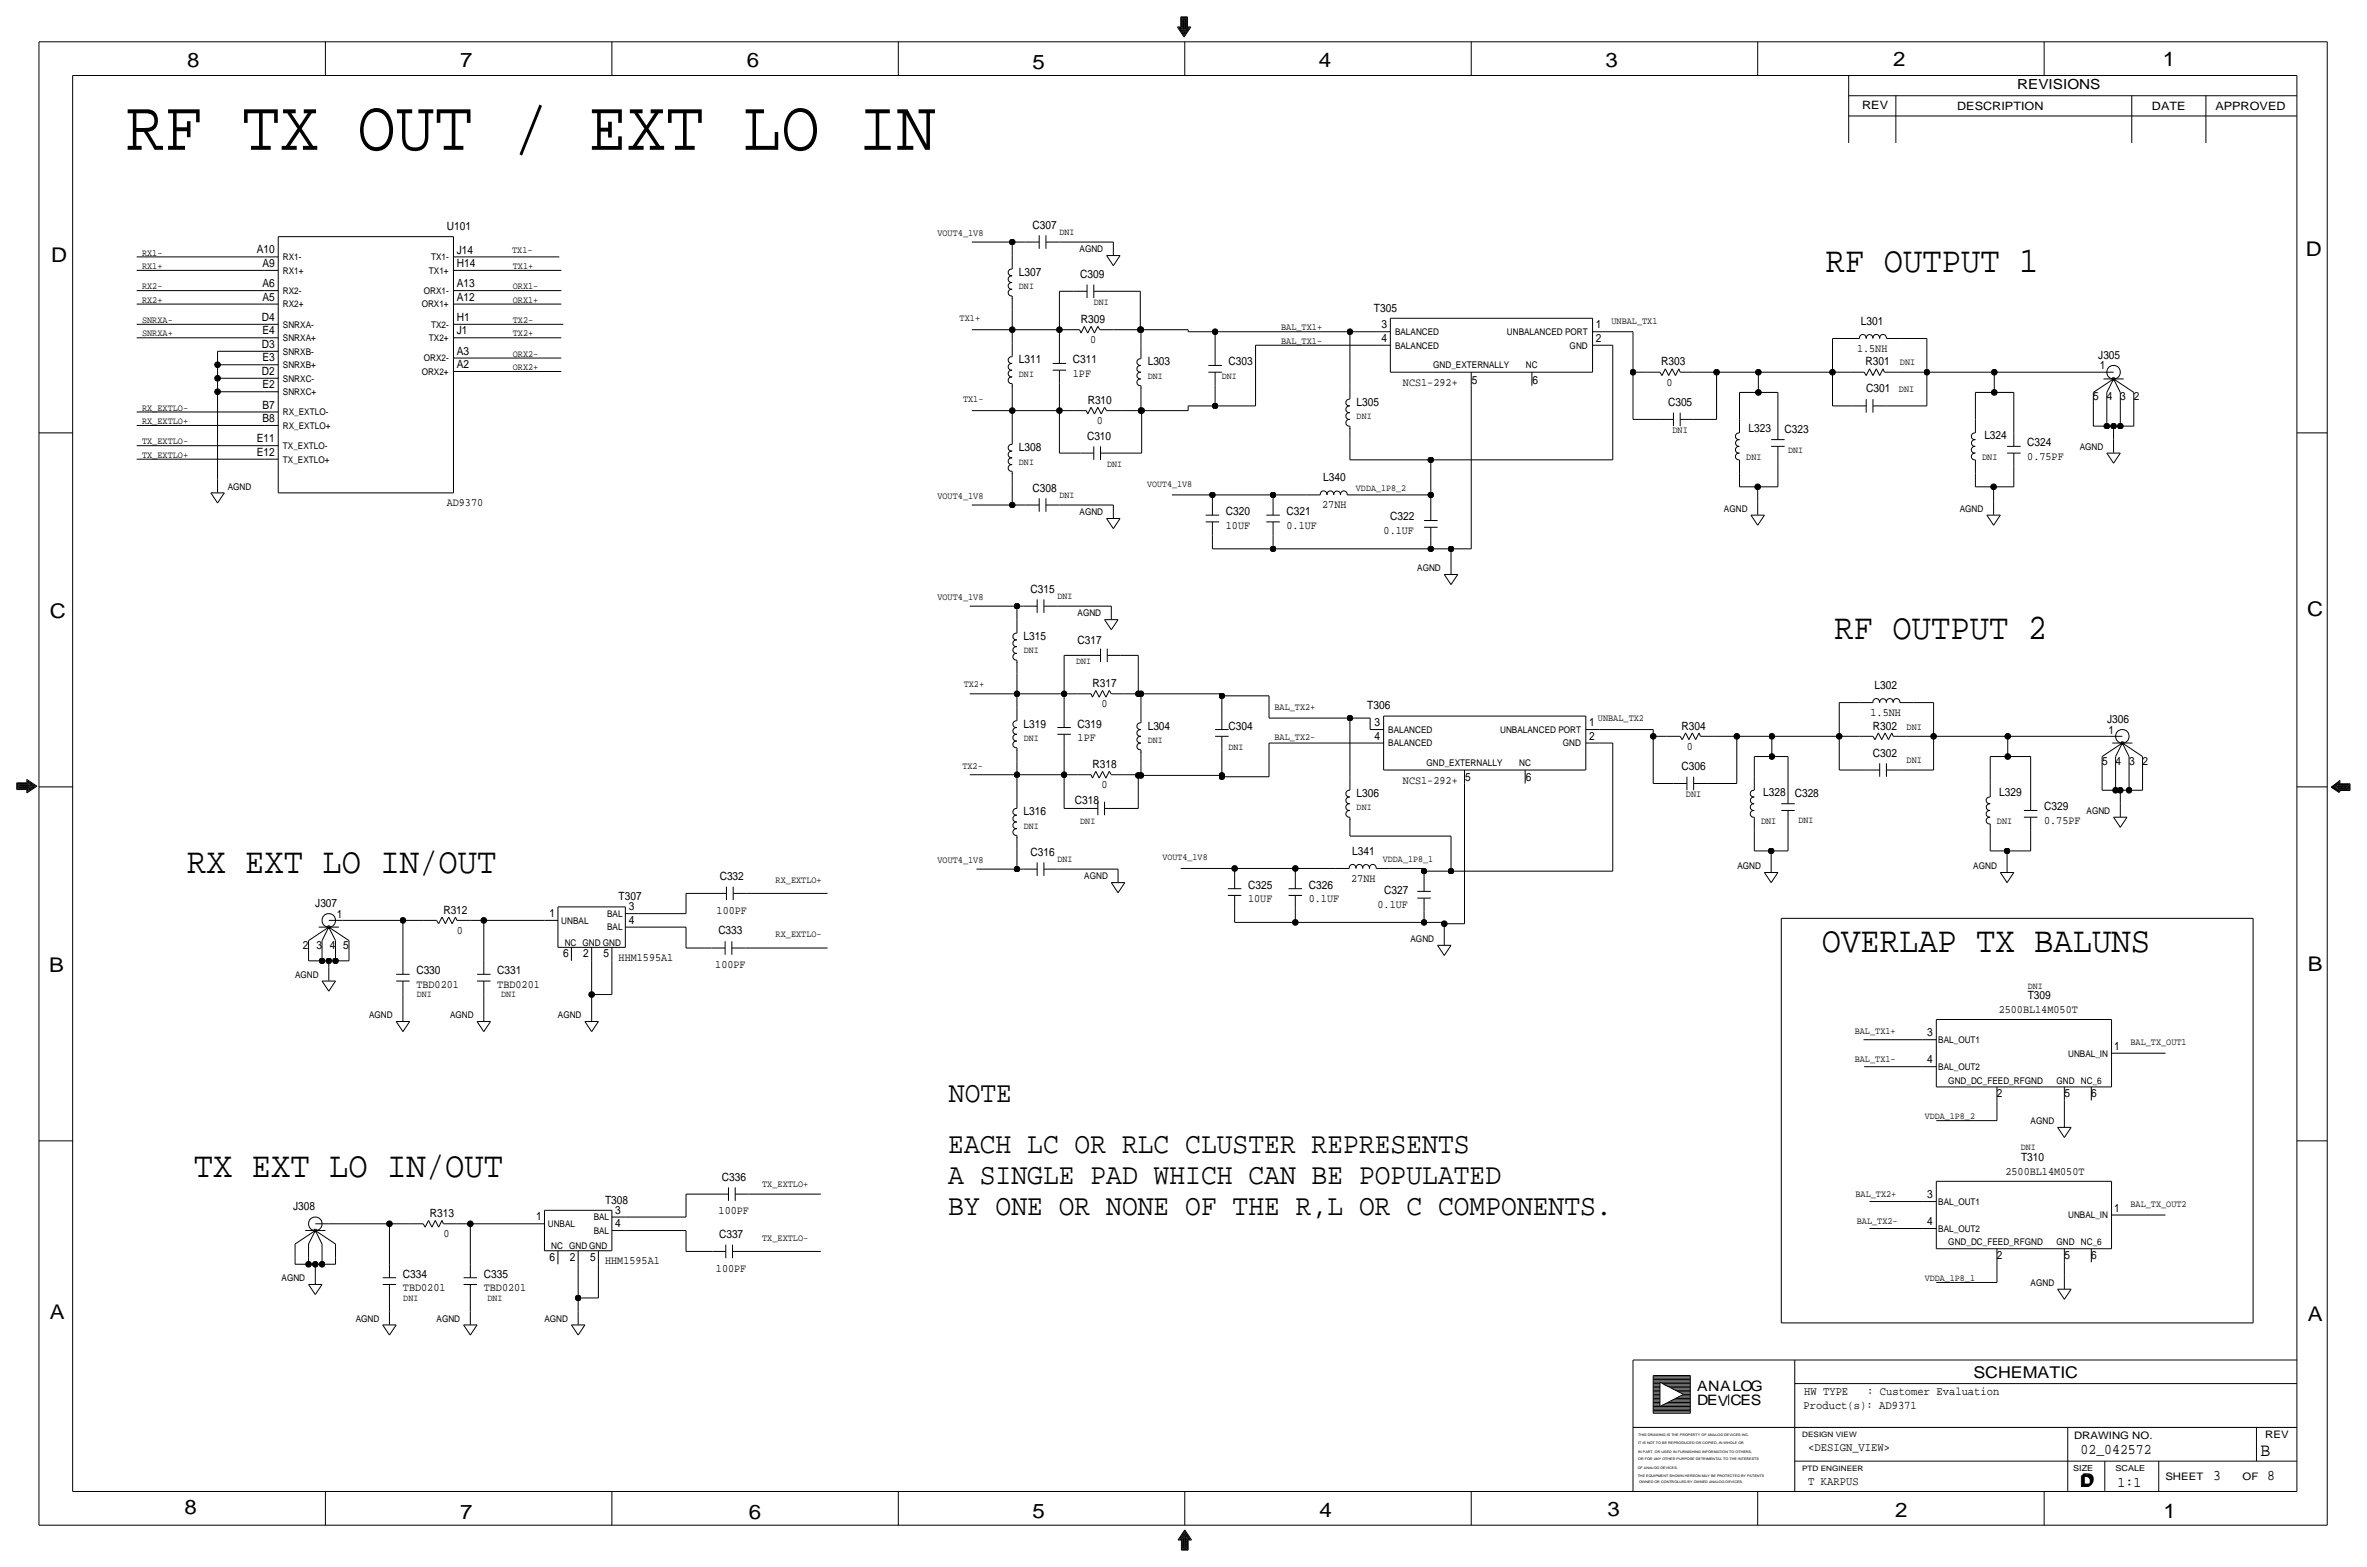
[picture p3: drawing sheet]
<svg xmlns="http://www.w3.org/2000/svg" width="892mm" height="590mm" viewBox="0 0 892 590" stroke-linecap="round" stroke-linejoin="round" font-family="sans-serif">
<defs><g id="words">
<text font-size="27.1" x="47.5" y="56.4">RF TX OUT / EXT LO IN</text>
<g font-size="13.6">
<text x="688" y="102.6">RF OUTPUT 1</text>
<text x="691.3" y="240.8">RF OUTPUT 2</text>
<text x="70.6" y="328.9">RX EXT LO IN/OUT</text>
<text x="686.5" y="358.6">OVERLAP TX BALUNS</text>
<text x="73.1" y="443.2">TX EXT LO IN/OUT</text>
</g>
<g font-size="11.1">
<text x="357.6" y="415">NOTE</text>
<text x="357.3" y="434.5">EACH LC OR RLC CLUSTER REPRESENTS</text>
<text x="357.3" y="446.2">A SINGLE PAD WHICH CAN BE POPULATED</text>
<text x="357.3" y="457.9">BY ONE OR NONE OF THE R,L OR C COMPONENTS.</text>
</g>
<g font-size="7.6">
<text x="70.6" y="25.4">8</text>
<text x="173.4" y="25.4">7</text>
<text x="281.4" y="25.1">6</text>
<text x="389.1" y="26.2">5</text>
<text x="497" y="25.4">4</text>
<text x="605" y="25.1">3</text>
<text x="713.4" y="24.9">2</text>
<text x="815" y="24.9">1</text>
<text x="19.3" y="98.8">D</text>
<text x="868.9" y="96.5">D</text>
<text x="18.8" y="232.7">C</text>
<text x="869.4" y="232.1">C</text>
<text x="869.6" y="365.8">B</text>
<text x="18.5" y="366">B</text>
<text x="18.8" y="496.8">A</text>
<text x="869.6" y="497.6">A</text>
<text x="69.6" y="570.5">8</text>
<text x="173.4" y="572.3">7</text>
<text x="282.2" y="572.3">6</text>
<text x="389.1" y="571.7">5</text>
<text x="497.3" y="571.5">4</text>
<text x="605.7" y="571.2">3</text>
<text x="714.2" y="571.5">2</text>
<text x="815.3" y="572">1</text>
</g>
<text font-size="7" x="851.9" y="548.4">B</text>
<g font-size="6.1">
<text x="743.7" y="518.9">SCHEMATIC</text>
<text x="783.8" y="560.3">D</text>
<text x="784.3" y="559.8">D</text>
</g>
<g font-size="5.6">
<text x="784" y="547.9">02_042572</text>
<text x="834.1" y="557.5">3</text>
<text x="854.4" y="557.5">8</text>
<text x="798" y="560.1">1:1</text>
</g>
<g font-size="5.4">
<text x="639.5" y="524.2">ANALOG</text>
<text x="639.5" y="529.3">DEV</text>
<text x="652.1" y="529.3">CES</text>
</g>
<text font-size="5.2" x="760.2" y="33.5">REVISIONS</text>
<g font-size="4.4">
<text x="679.9" y="525.5">HW TYPE</text>
<text x="703.6" y="525.5">: Customer Evaluation</text>
<text x="679.7" y="530.9">Product(s): AD9371</text>
<text x="681.4" y="546.6">&lt;DESIGN_VIEW&gt;</text>
<text x="681.4" y="559.3">T KARPUS</text>
</g>
<g font-size="4.3">
<text x="701.8" y="41.1">REV</text>
<text x="737.6" y="41.4">DESCRIPTION</text>
<text x="811" y="41.4">DATE</text>
<text x="834.8" y="41.4">APPROVED</text>
<text x="168.4" y="86.6">U101</text>
<text x="389.1" y="86.1">C307</text>
<text x="96.8" y="95.5">A10</text>
<text x="172.2" y="95.5">J14</text>
<text x="98.9" y="100.6">A9</text>
<text x="172.2" y="100.6">H14</text>
<text x="384" y="103.9">L307</text>
<text x="407.1" y="104.6">C309</text>
<text x="98.9" y="108.2">A6</text>
<text x="98.9" y="113.3">A5</text>
<text x="172.2" y="108.2">A13</text>
<text x="172.2" y="113.3">A12</text>
<text x="517.8" y="117.3">T305</text>
<text x="98.7" y="120.9">D4</text>
<text x="98.9" y="126">E4</text>
<text x="172.2" y="120.9">H1</text>
<text x="172.2" y="126">J1</text>
<text x="407.4" y="121.7">R309</text>
<text x="520.6" y="123.7">3</text>
<text x="601.4" y="123.7">1</text>
<text x="701.3" y="122.4">L301</text>
<text x="98.7" y="131.1">D3</text>
<text x="410.8" y="129.3">0</text>
<text x="520.6" y="128.8">4</text>
<text x="601.4" y="128.8">2</text>
<text x="98.9" y="136.1">E3</text>
<text x="172.2" y="133.6">A3</text>
<text x="384" y="136.9">L311</text>
<text x="404.3" y="136.9">C311</text>
<text x="432.5" y="137.7">L303</text>
<text x="463" y="137.7">C303</text>
<text x="626.1" y="137.7">R303</text>
<text x="699.8" y="132.6">1.5NH</text>
<text x="703" y="137.6">R301</text>
<text x="790.7" y="135.1">J305</text>
<text x="98.7" y="141.2">D2</text>
<text x="172.2" y="138.7">A2</text>
<text x="404.3" y="142">1PF</text>
<text x="791.3" y="139.2">1</text>
<text x="98.9" y="146.3">E2</text>
<text x="528.7" y="145.3">NCS1-292+</text>
<text x="554.7" y="144.5">5</text>
<text x="577.5" y="144.5">6</text>
<text x="628.1" y="145.3">0</text>
<text x="703.3" y="147.8">C301</text>
<text x="98.9" y="153.9">B7</text>
<text x="409.9" y="152.1">R310</text>
<text x="511.3" y="152.9">L305</text>
<text x="628.6" y="152.9">C305</text>
<text x="788.9" y="150.9">5</text>
<text x="793.9" y="150.9">4</text>
<text x="799" y="150.9">3</text>
<text x="804.1" y="150.9">2</text>
<text x="98.9" y="159">B8</text>
<text x="413.3" y="159.8">0</text>
<text x="96.8" y="166.6">E11</text>
<text x="409.6" y="165.6">C310</text>
<text x="658.9" y="162.8">L323</text>
<text x="672.5" y="163.1">C323</text>
<text x="747.8" y="165.4">L324</text>
<text x="96.8" y="171.7">E12</text>
<text x="384" y="169.9">L308</text>
<text x="764" y="168.1">C324</text>
<text x="764" y="173.2">0.75PF</text>
<text x="389.1" y="185.2">C308</text>
<text x="498.6" y="181.3">L340</text>
<text x="168.4" y="190.8">AD9370</text>
<text x="498.3" y="191.5">27NH</text>
<text x="462" y="194">C320</text>
<text x="484.8" y="194">C321</text>
<text x="523.9" y="196.1">C322</text>
<text x="462" y="199.1">10UF</text>
<text x="484.8" y="199.1">0.1UF</text>
<text x="521.4" y="201.2">0.1UF</text>
<text x="388.3" y="223.3">C315</text>
<text x="385.8" y="241">L315</text>
<text x="406.1" y="242.6">C317</text>
<text x="411.7" y="258.8">R317</text>
<text x="706.4" y="259.6">L302</text>
<text x="415.1" y="266.4">0</text>
<text x="515.2" y="267.2">T306</text>
<text x="704.9" y="269.7">1.5NH</text>
<text x="385.8" y="274.1">L319</text>
<text x="406.1" y="274.1">C319</text>
<text x="432.5" y="274.8">L304</text>
<text x="463" y="274.8">C304</text>
<text x="518" y="273.6">3</text>
<text x="598.9" y="273.6">1</text>
<text x="633.7" y="274.8">R304</text>
<text x="705.8" y="274.8">R302</text>
<text x="794" y="272.3">J306</text>
<text x="406.1" y="279.1">1PF</text>
<text x="518" y="278.6">4</text>
<text x="598.9" y="278.6">2</text>
<text x="794.6" y="276.3">1</text>
<text x="635.7" y="282.4">0</text>
<text x="705.8" y="285">C302</text>
<text x="411.7" y="289.3">R318</text>
<text x="633.7" y="290.1">C306</text>
<text x="792.2" y="288">5</text>
<text x="797.2" y="288">4</text>
<text x="802.3" y="288">3</text>
<text x="807.4" y="288">2</text>
<text x="415.1" y="296.9">0</text>
<text x="528.7" y="295.1">NCS1-292+</text>
<text x="552.1" y="294.4">5</text>
<text x="575" y="294.4">6</text>
<text x="664.5" y="300">L328</text>
<text x="753.4" y="300">L329</text>
<text x="405.1" y="302.8">C318</text>
<text x="511.3" y="300.2">L306</text>
<text x="676.3" y="300.2">C328</text>
<text x="770.3" y="305.3">C329</text>
<text x="385.8" y="307.1">L316</text>
<text x="770.3" y="310.4">0.75PF</text>
<text x="388.3" y="322.3">C316</text>
<text x="509.5" y="322">L341</text>
<text x="271.2" y="331.5">C332</text>
<text x="470.3" y="334.8">C325</text>
<text x="493.2" y="334.7">C326</text>
<text x="509.2" y="332.2">27NH</text>
<text x="118.8" y="341.6">J307</text>
<text x="233.1" y="339.1">T307</text>
<text x="470.4" y="339.9">10UF</text>
<text x="493.2" y="339.9">0.1UF</text>
<text x="519.1" y="341.9">0.1UF</text>
<text x="521.6" y="336.8">C327</text>
<text x="126.9" y="345.7">1</text>
<text x="167.1" y="344.2">R312</text>
<text x="207.1" y="345.4">1</text>
<text x="236.9" y="348">4</text>
<text x="236.9" y="342.9">3</text>
<text x="270.1" y="344.2">100PF</text>
<text x="172.2" y="351.8">0</text>
<text x="270.7" y="352">C333</text>
<text x="114.1" y="357.4">2</text>
<text x="119.2" y="357.4">3</text>
<text x="124.3" y="357.4">4</text>
<text x="129.4" y="357.4">5</text>
<text x="212.2" y="360.7">6</text>
<text x="219.8" y="360.7">2</text>
<text x="227.4" y="360.7">5</text>
<text x="233.1" y="361.9">HHM1595A1</text>
<text x="269.6" y="364.7">100PF</text>
<text x="156.9" y="367">C330</text>
<text x="187.4" y="367">C331</text>
<text x="156.9" y="372.1">TBD0201</text>
<text x="187.4" y="372.1">TBD0201</text>
<text x="764.2" y="376.4">T309</text>
<text x="753.2" y="381.5">2500BL14M050T</text>
<text x="726.3" y="390.4">3</text>
<text x="796.7" y="395.5">1</text>
<text x="726.3" y="400.5">4</text>
<text x="752.5" y="413.2">2</text>
<text x="777.9" y="413.2">5</text>
<text x="788.1" y="413.2">6</text>
<text x="761.6" y="437.4">T310</text>
<text x="755.8" y="442.5">2500BL14M050T</text>
<text x="272" y="444.7">C336</text>
<text x="110.4" y="455.9">J308</text>
<text x="228" y="453.4">T308</text>
<text x="726.3" y="451.3">3</text>
<text x="162" y="458.5">R313</text>
<text x="202" y="459.7">1</text>
<text x="231.8" y="457.2">3</text>
<text x="270.8" y="457.5">100PF</text>
<text x="726.3" y="461.5">4</text>
<text x="796.7" y="456.4">1</text>
<text x="167.1" y="466.1">0</text>
<text x="231.8" y="462.3">4</text>
<text x="271" y="466.3">C337</text>
<text x="207.1" y="475">6</text>
<text x="214.7" y="475">2</text>
<text x="222.4" y="475">5</text>
<text x="228" y="476.2">HHM1595A1</text>
<text x="269.8" y="479">100PF</text>
<text x="752.6" y="474.2">2</text>
<text x="777.9" y="474.2">5</text>
<text x="788.1" y="474.2">6</text>
<text x="151.8" y="481.3">C334</text>
<text x="182.3" y="481.3">C335</text>
<text x="151.8" y="486.4">TBD0201</text>
<text x="182.3" y="486.4">TBD0201</text>
</g>
<g font-size="3.9">
<text x="781.6" y="542.1">DRAWING NO.</text>
<text x="853.6" y="541.8">REV</text>
<text x="816" y="557.4">SHEET</text>
<text x="845.1" y="557.5">OF</text>
</g>
<g font-size="3.6">
<text x="353.3" y="88.9">VOUT4_1V8</text>
<text x="193" y="95.2">TX1-</text>
<text x="53.5" y="101.3">RX1+</text>
<text x="53.5" y="96.3">RX1-</text>
<text x="193.2" y="101.3">TX1+</text>
<text x="53.5" y="109">RX2-</text>
<text x="193.2" y="109">ORX1-</text>
<text x="53.5" y="114">RX2+</text>
<text x="193.2" y="114">ORX1+</text>
<text x="53.5" y="121.7">SNRXA-</text>
<text x="193.2" y="121.7">TX2-</text>
<text x="361.6" y="120.9">TX1+</text>
<text x="482.8" y="124.5">BAL_TX1+</text>
<text x="607.3" y="121.9">UNBAL_TX1</text>
<text x="53.5" y="126.7">SNRXA+</text>
<text x="193.2" y="126.7">TX2+</text>
<text x="482.8" y="129.5">BAL_TX1-</text>
<text x="193.2" y="134.4">ORX2-</text>
<text x="716" y="137.7">DNI</text>
<text x="193.2" y="139.4">ORX2+</text>
<text x="715.6" y="147.8">DNI</text>
<text x="53.5" y="154.7">RX_EXTLO-</text>
<text x="362.9" y="151.4">TX1-</text>
<text x="53.5" y="159.8">RX_EXTLO+</text>
<text x="53.5" y="167.4">TX_EXTLO-</text>
<text x="630.3" y="163.1">DNI</text>
<text x="53.5" y="172.5">TX_EXTLO+</text>
<text x="658.1" y="173.2">DNI</text>
<text x="747" y="173.2">DNI</text>
<text x="353.3" y="188">VOUT4_1V8</text>
<text x="353.3" y="226.1">VOUT4_1V8</text>
<text x="363.2" y="258.8">TX2+</text>
<text x="480.3" y="267.5">BAL_TX2+</text>
<text x="602.2" y="271.8">UNBAL_TX2</text>
<text x="718.5" y="274.8">DNI</text>
<text x="480.3" y="278.9">BAL_TX2-</text>
<text x="718.5" y="287.5">DNI</text>
<text x="362.7" y="289.8">TX2-</text>
<text x="635.4" y="300.2">DNI</text>
<text x="663.7" y="310.4">DNI</text>
<text x="752.5" y="310.4">DNI</text>
<text x="353.3" y="325.1">VOUT4_1V8</text>
<text x="292.3" y="332.7">RX_EXTLO+</text>
<text x="292.3" y="353.1">RX_EXTLO-</text>
<text x="699" y="389.6">BAL_TX1+</text>
<text x="802.8" y="393.7">BAL_TX_OUT1</text>
<text x="699" y="400.1">BAL_TX1-</text>
<text x="287.2" y="447">TX_EXTLO+</text>
<text x="699.2" y="450.8">BAL_TX2+</text>
<text x="802.8" y="454.7">BAL_TX_OUT2</text>
<text x="699.7" y="461.3">BAL_TX2-</text>
<text x="287.2" y="467.4">TX_EXTLO-</text>
</g>
<g font-size="3.5">
<text x="399.2" y="88.6">DNI</text>
<text x="406.8" y="95">AGND</text>
<text x="106.6" y="98">RX1-</text>
<text x="162.4" y="98">TX1-</text>
<text x="106.6" y="103.1">RX1+</text>
<text x="161.7" y="103.1">TX1+</text>
<text x="106.6" y="110.7">RX2-</text>
<text x="159.7" y="110.7">ORX1-</text>
<text x="384" y="109">DNI</text>
<text x="106.6" y="115.8">RX2+</text>
<text x="158.9" y="115.8">ORX1+</text>
<text x="412.2" y="114.8">DNI</text>
<text x="106.6" y="123.4">SNRXA-</text>
<text x="162.4" y="123.4">TX2-</text>
<text x="106.6" y="128.5">SNRXA+</text>
<text x="161.7" y="128.5">TX2+</text>
<text x="525.7" y="131.3">BALANCED</text>
<text x="525.7" y="126.2">BALANCED</text>
<text x="567.9" y="126.2">UNBALANCED PORT</text>
<text x="591.5" y="131.3">GND</text>
<text x="106.6" y="133.6">SNRXB-</text>
<text x="159.7" y="136.1">ORX2-</text>
<text x="106.6" y="143.8">SNRXC-</text>
<text x="106.6" y="138.7">SNRXB+</text>
<text x="158.9" y="141.2">ORX2+</text>
<text x="384" y="142">DNI</text>
<text x="432.5" y="142.7">DNI</text>
<text x="460.5" y="142.7">DNI</text>
<text x="540.1" y="138.7">GND_EXTERNALLY</text>
<text x="575.1" y="138.7">NC</text>
<text x="106.6" y="148.8">SNRXC+</text>
<text x="106.6" y="161.5">RX_EXTLO+</text>
<text x="106.6" y="156.5">RX_EXTLO-</text>
<text x="511.3" y="158">DNI</text>
<text x="106.6" y="169.2">TX_EXTLO-</text>
<text x="673.8" y="170.7">DNI</text>
<text x="783.8" y="169.4">AGND</text>
<text x="106.6" y="174.2">TX_EXTLO+</text>
<text x="384" y="175">DNI</text>
<text x="417.3" y="175.8">DNI</text>
<text x="85.8" y="184.4">AGND</text>
<text x="432.3" y="183.4">VOUT4_1V8</text>
<text x="511" y="184.9">VDDA_1P8_2</text>
<text x="399.2" y="187.7">DNI</text>
<text x="406.8" y="194.1">AGND</text>
<text x="649.7" y="192.8">AGND</text>
<text x="738.6" y="192.8">AGND</text>
<text x="534.1" y="215.1">AGND</text>
<text x="398.5" y="225.8">DNI</text>
<text x="406.1" y="232.2">AGND</text>
<text x="385.8" y="246.1">DNI</text>
<text x="405.6" y="250.2">DNI</text>
<text x="385.8" y="279.1">DNI</text>
<text x="432.5" y="279.9">DNI</text>
<text x="523.2" y="281.2">BALANCED</text>
<text x="523.2" y="276.1">BALANCED</text>
<text x="565.3" y="276.1">UNBALANCED PORT</text>
<text x="589" y="281.2">GND</text>
<text x="463" y="282.4">DNI</text>
<text x="537.6" y="288.5">GND_EXTERNALLY</text>
<text x="572.5" y="288.5">NC</text>
<text x="511.3" y="305.3">DNI</text>
<text x="407.1" y="310.4">DNI</text>
<text x="677.8" y="310.2">DNI</text>
<text x="786.3" y="306.6">AGND</text>
<text x="385.8" y="312.2">DNI</text>
<text x="398.5" y="324.9">DNI</text>
<text x="438.1" y="324.1">VOUT4_1V8</text>
<text x="521.2" y="324.6">VDDA_1P8_1</text>
<text x="654.7" y="327.4">AGND</text>
<text x="743.6" y="327.4">AGND</text>
<text x="408.6" y="331.2">AGND</text>
<text x="211.5" y="348">UNBAL</text>
<text x="228.8" y="345.4">BAL</text>
<text x="228.8" y="350.5">BAL</text>
<text x="212.8" y="356.4">NC GND GND</text>
<text x="531.5" y="354.8">AGND</text>
<text x="111.2" y="368.3">AGND</text>
<text x="157.1" y="375.7">DNI</text>
<text x="188.8" y="375.7">DNI</text>
<text x="764.1" y="372.4">DNI</text>
<text x="139.1" y="383.5">AGND</text>
<text x="169.6" y="383.5">AGND</text>
<text x="210.2" y="383.5">AGND</text>
<text x="730.5" y="392.9">BAL_OUT1</text>
<text x="779.4" y="398">UNBAL_IN</text>
<text x="730.5" y="403.1">BAL_OUT2</text>
<text x="734.2" y="408.2">GND_DC_FEED_RFGND</text>
<text x="775" y="408.2">GND NC_6</text>
<text x="725.4" y="421.6">VDDA_1P8_2</text>
<text x="765.2" y="423.4">AGND</text>
<text x="761.6" y="433.4">DNI</text>
<text x="730.5" y="453.9">BAL_OUT1</text>
<text x="223.7" y="459.7">BAL</text>
<text x="779.4" y="459">UNBAL_IN</text>
<text x="206.5" y="462.3">UNBAL</text>
<text x="223.7" y="464.8">BAL</text>
<text x="730.5" y="464.1">BAL_OUT2</text>
<text x="207.7" y="470.7">NC GND GND</text>
<text x="734.2" y="469.1">GND_DC_FEED_RFGND</text>
<text x="775" y="469.1">GND NC_6</text>
<text x="106.1" y="482.6">AGND</text>
<text x="725.4" y="482.6">VDDA_1P8_1</text>
<text x="765.2" y="484.4">AGND</text>
<text x="152" y="490">DNI</text>
<text x="183.7" y="490">DNI</text>
<text x="134" y="497.8">AGND</text>
<text x="164.5" y="497.8">AGND</text>
<text x="205.2" y="497.8">AGND</text>
</g>
<g font-size="3.1">
<text x="781.3" y="554">SIZE</text>
<text x="797.3" y="554">SCALE</text>
</g>
<g font-size="2.8">
<text x="679.1" y="541.3">DESIGN VIEW</text>
<text x="679.1" y="554">PTD ENGINEER</text>
</g>
<g font-size="1.3">
<text x="617.3" y="541.1">THIS DRAWING IS THE PROPERTY OF ANALOG DEVICES INC.</text>
<text x="617.3" y="543.9">IT IS NOT TO BE REPRODUCED OR COPIED, IN WHOLE OR</text>
<text x="617.3" y="547.2">IN PART, OR USED IN FURNISHING INFORMATION TO OTHERS,</text>
<text x="617.3" y="550">OR FOR ANY OTHER PURPOSE DETRIMENTAL TO THE INTERESTS</text>
<text x="617.2" y="553.2">OF ANALOG DEVICES.</text>
<text x="617.2" y="556.3">THE EQUIPMENT SHOWN HEREON MAY BE PROTECTED BY PATENTS</text>
<text x="617.7" y="558.8">OWNED OR CONTROLLED BY OWNED ANALOG DEVICES.</text>
</g>
</g></defs>
<g fill="none" stroke="#000" stroke-width=".38">
<path d="M14.7 15.7v558.8zM14.7 15.7h862.3zM122.6 15.7v12.7zM230.6 15.7v12.7zM338.5 15.7v12.7zM443.7 10.2h1.3zM443.7 10.2l2.5 3.8zM444.2 10.4h1zM444.2 10.4l2 3.1zM444.7 10.7l1.5 2.3zM444.7 10.7h.8zM445 6.4h2.5z"/>
<path d="M445 6.4v3.8zM445.2 6.6v3.8zM445.2 6.6h2zM445.2 10.9h.5zM445.2 10.9l1 1.5zM445.5 6.9v3.8zM445.5 6.9h1.5zM445.7 11.2l.5 .7zM445.7 11.2h.3zM445.7 7.1v3.8zM445.7 7.1h1zM446 7.4v3.8z"/>
<path d="M446 7.4h.5zM446.2 7.6v4.1zM446.5 11.2h.2zM446.5 7.4v3.8zM446.5 15.7v12.7zM446.7 10.9h.5zM446.7 11.2l-.5 .7zM446.7 7.1v3.8zM447 10.7h.8zM447 6.9v3.8zM447.2 10.4h1.1zM447.2 6.6v3.8z"/>
<path d="M447.2 10.9l-1 1.5zM447.5 10.2h1.3zM447.5 6.4v3.8zM447.8 10.7l-1.6 2.3zM448.3 10.4l-2.1 3.1zM448.8 10.2l-2.6 3.8zM554.4 15.7v12.7zM662.4 15.7v12.7zM770.3 15.7v12.7zM877 15.7v558.8zM27.4 28.4h838.2zM27.4 28.4v533.4z"/>
<path d="M696.7 36.1h168.9zM696.7 28.4v25.4zM714.5 36.1v17.7zM803.4 36.1v17.7zM831.3 36.1v17.7zM865.6 28.4v533.4zM696.7 43.7h168.9zM51.5 96.8h48.3zM99.8 96.8h5.1zM104.9 89.2h66zM104.9 89.2v96.5zM170.9 89.2v96.5z"/>
<path d="M170.9 96.8h5.1zM176 96.8h34.8zM366.2 91.2h15.3zM381.5 91.2h5zM381.5 91.2v5.1zM381.5 96.3v5zM386.5 91.2h5.1zM391.6 88.6v5.1zM394.2 88.6v5.1zM394.2 91.2h5zM399.2 91.2h20.4zM417 96.3h5.1z"/>
<path d="M417 96.3l2.6 3.8zM419.6 91.2v5zM422.1 96.3l-2.5 3.8zM51.5 114.6h48.3zM51.5 109.5h48.3zM51.5 101.9h48.3zM99.8 101.9h5.1zM99.8 109.5h5.1zM99.8 114.6h5.1zM170.9 101.9h5.1zM170.9 109.5h5.1zM170.9 114.6h5.1z"/>
<path d="M176 114.6h35.5zM176 109.5h35.5zM176 101.9h35.5zM381.4 101.4a1.26 1.26 0 0 0-1.5 1.2 1.26 1.26 0 0 0 1.5 1.3 1.28 1.28 0 0 0-1.5 1.3 1.28 1.28 0 0 0 1.5 1.2 1.28 1.28 0 0 0-1.5 1.3 1.28 1.28 0 0 0 1.5 1.3 1.28 1.28 0 0 0-1.5 1.2 1.28 1.28 0 0 0 1.5 1.3M381.5 116.6v7.6zM381.5 111.5v5.1zM381.5 112.3v.2zM399.2 109.7h5.4zM399.2 109.7v14.5zM404.6 109.7h5.1zM409.7 107.2v5.1zM412.2 107.2v5.1z"/>
<path d="M412.2 109.7h5.1zM417.3 109.7h12.4zM429.7 109.7v14.5zM524 119.9v20.3zM524 119.9h76.2zM600.2 119.9v20.3zM51.5 122.2h48.3zM51.5 127.3h48.3zM82 132.3h17.8zM82 132.3v5.1zM82 137.4h17.8zM82 137.4v5.1z"/>
<path d="M99.8 132.3h5.1zM99.8 137.4h5.1zM99.8 122.2h5.1zM99.8 127.3h5.1zM170.9 127.3h5.1zM170.9 122.2h5.1zM170.9 134.9h5.1zM170.9 140h5.1zM176 140h35.5zM176 134.9h35.5zM176 127.3h35.5zM176 122.2h36.3z"/>
<path d="M366.2 124.2h15.3zM381.4 134.4a1.26 1.26 0 0 0-1.5 1.3 1.26 1.26 0 0 0 1.5 1.2M381.4 137a1.26 1.26 0 0 0-1.5 1.2 1.26 1.26 0 0 0 1.5 1.2M381.4 139.5a1.26 1.26 0 0 0-1.5 1.2 1.26 1.26 0 0 0 1.5 1.3M381.5 124.2h17.7zM381.5 124.2v5.1zM381.5 129.3v5.1zM396.7 136.9h5.1zM396.7 139.4h5.1zM399.2 124.2v7.6zM399.2 124.2h2.6zM399.2 139.4v5.1z"/>
<path d="M399.2 131.8v5.1zM401.8 124.2h5.1zM406.9 124.2l.5 1.3zM408.6 122.9l-1.2 2.6zM408.6 122.9l1.3 2.6zM411.2 122.9l1.2 2.6zM411.2 122.9l-1.3 2.6zM413.7 122.9l.8 1.3zM413.7 122.9l-1.3 2.6zM414.5 124.2h5.1zM419.6 124.2h10.1zM429.7 124.2h.3z"/>
<path d="M429.9 135.2a1.26 1.26 0 0 0-1.5 1.2 1.26 1.26 0 0 0 1.5 1.3M429.9 137.7a1.26 1.26 0 0 0-1.5 1.3 1.26 1.26 0 0 0 1.5 1.2M430 124.2h17.8zM430 124.2v5.8zM430 130v5.1zM447.8 125h10.1zM447.8 124.2v.8zM455.4 137.7h5.1zM457.9 125h50.8zM457.9 125v7.6zM457.9 132.6v5.1zM473.2 130h45.7z"/>
<path d="M473.2 130v22.9zM508.7 125v20.3zM508.7 125h10.2zM518.9 130h5.1zM518.9 125h5.1zM600.2 130h5zM600.2 125h5zM605.2 125h10.2zM605.2 130h2.6zM607.8 130v43.2zM615.4 125v15.2zM627.6 138.9l-1.3 2.6z"/>
<path d="M627.6 138.9l1.3 2.6zM630.1 138.9l1.3 2.6zM630.1 138.9l-1.2 2.6zM632.7 138.9l-1.3 2.6zM632.7 138.9l.5 1.3zM690.6 127.5v12.7zM690.6 127.5h5.1zM695.7 127.5h5zM700.7 127.5a1.27 1.27 0 0 1 1.3-1.5 1.27 1.27 0 0 1 1.2 1.6M703.3 127.5a1.26 1.26 0 0 1 1.2-1.5 1.26 1.26 0 0 1 1.3 1.5M704.5 138.9l1.3 2.6zM704.5 138.9l-1.2 2.6z"/>
<path d="M705.8 127.5a1.27 1.27 0 0 1 1.3-1.5 1.27 1.27 0 0 1 1.2 1.5M707.1 138.9l1.3 2.6zM707.1 138.9l-1.3 2.6zM708.4 127.5a1.27 1.27 0 0 1 1.2-1.5 1.27 1.27 0 0 1 1.2 1.5M709.6 138.9l.5 1.3zM709.6 138.9l-1.2 2.6zM710.9 127.5h5.1zM716 127.5h10.1zM726.1 127.5v12.7zM51.5 155.2h48.3zM82 142.5v5.1zM82 147.6v33z"/>
<path d="M82 142.5h17.8zM82 147.6h17.8zM99.8 142.5h5.1zM99.8 147.6h5.1zM99.8 155.2h5.1zM366.2 154.7h15.3zM381.4 142a1.26 1.26 0 0 0-1.5 1.3 1.26 1.26 0 0 0 1.5 1.2M381.5 149.6v5.1zM381.5 154.7v7.6zM381.5 144.5v5.1zM381.5 145.3v.2zM381.5 154.7h17.7z"/>
<path d="M399.2 144.5v10.2zM399.2 154.7h5.1zM399.2 154.7v16zM404.3 154.7h5.1zM409.4 154.7l.5 1.3zM411.2 153.4l1.2 2.6zM411.2 153.4l-1.3 2.6zM413.7 153.4l1.3 2.6zM413.7 153.4l-1.3 2.6zM416.3 153.4l.7 1.3zM416.3 153.4l-1.3 2.6zM417 154.7h5.1z"/>
<path d="M422.1 154.7h7.9zM429.9 140.3a1.26 1.26 0 0 0-1.5 1.2 1.26 1.26 0 0 0 1.5 1.2M429.9 142.8a1.26 1.26 0 0 0-1.5 1.2 1.26 1.26 0 0 0 1.5 1.3M430 154.7h.2zM430 150.4v4.3zM430 145.3v5.1zM430 146v.3zM430.2 154.7h17.6zM430.2 154.7v16zM447.8 152.9h10.1zM447.8 152.9v1.8zM455.4 140.2h5.1z"/>
<path d="M457.9 152.9h15.3zM457.9 145.3v7.6zM457.9 140.2v5.1zM508.7 150.4a1.26 1.26 0 0 0-1.5 1.3 1.26 1.26 0 0 0 1.5 1.2M508.7 153a1.26 1.26 0 0 0-1.5 1.2 1.26 1.26 0 0 0 1.5 1.2M508.7 155.5a1.26 1.26 0 0 0-1.5 1.2 1.26 1.26 0 0 0 1.5 1.3 1.28 1.28 0 0 0-1.5 1.3 1.28 1.28 0 0 0 1.5 1.2M508.7 145.3v5.1zM524 140.2h76.2zM554.4 145.3v61.5zM554.4 140.2v5.1zM577.3 140.2v5.1zM615.4 140.2v17.8z"/>
<path d="M615.4 158h10.2zM615.4 140.2h5.1zM620.5 140.2h5.1zM625.6 158h5zM625.6 140.2l.7 1.3zM630.6 155.4v5.1zM633.2 158h5.1zM633.2 140.2h5.1zM633.2 155.4v5.1zM638.3 140.2h8.6zM638.3 158h8.6zM646.9 140.2h15.7z"/>
<path d="M646.9 140.2v17.8zM655.5 147.8h7.1zM655.5 147.8v10.2zM655.5 158v5.1zM662.6 140.2h28zM662.6 140.2v7.6zM662.6 147.8h7.4zM670 147.8v12.7zM690.6 140.2h6.8zM690.6 140.2v12.7zM690.6 152.9h7.6zM697.4 140.2h5.1z"/>
<path d="M698.2 152.9h5.1zM702.5 140.2l.8 1.3zM703.3 150.4v5zM705.8 150.4v5zM705.8 152.9h5.1zM710.1 140.2h5.1zM710.9 152.9h15.2zM715.2 140.2h10.9zM726.1 140.2h25.4zM726.1 140.2v12.7zM744.4 147.8h7.1zM744.4 147.8v10.2z"/>
<path d="M744.4 158v5.1zM751.5 140.2v7.6zM751.5 140.2h39.9zM751.5 147.8h7.4zM758.9 147.8v15.3zM788.9 147.8l7.6-5.1zM788.9 152.9v7.6zM788.9 147.8v5.1zM791.4 140.2h5.1zM792.7 142.7h7.6zM794 152.9v7.6zM794 147.8v5.1z"/>
<path d="M796.5 142.7l-2.5 5.1zM796.5 142.7l7.6 5.1zM796.5 142.7l2.5 5.1zM799 152.9v7.6zM799 147.8v5.1zM804.1 152.9v7.6zM804.1 147.8v5.1zM14.7 163.1h12.7zM51.5 160.3h48.3zM51.5 167.9h48.3zM51.5 173h48.3zM99.8 173h5.1z"/>
<path d="M99.8 167.9h5.1zM99.8 160.3h5.1zM381.4 167.4a1.26 1.26 0 0 0-1.5 1.3 1.26 1.26 0 0 0 1.5 1.2 1.28 1.28 0 0 0-1.5 1.3 1.28 1.28 0 0 0 1.5 1.3 1.28 1.28 0 0 0-1.5 1.2 1.28 1.28 0 0 0 1.5 1.3 1.28 1.28 0 0 0-1.5 1.3 1.28 1.28 0 0 0 1.5 1.2M381.5 162.3v5.1zM381.5 177.5v5.1zM381.5 178.3v.3zM399.2 170.7h7.9zM407.1 170.7h5.1zM412.2 168.1v5.1zM414.7 168.1v5.1zM414.7 170.7h5.1zM419.8 170.7h10.4z"/>
<path d="M508.7 173.2h30.5zM508.7 165.6v7.6zM508.7 160.5v5.1zM508.7 161.3v.2zM539.2 173.2h68.6zM539.2 173.2v13.2zM655.5 165.7a1.26 1.26 0 0 0-1.5 1.2 1.26 1.26 0 0 0 1.5 1.2 1.28 1.28 0 0 0-1.5 1.3 1.28 1.28 0 0 0 1.5 1.3 1.28 1.28 0 0 0-1.5 1.3 1.28 1.28 0 0 0 1.5 1.2M655.5 163.1a1.27 1.27 0 0 0-1.5 1.3 1.27 1.27 0 0 0 1.5 1.2M655.5 178.3v5.1zM655.5 173.2v5.1zM667.5 165.6h5zM667.5 168.1h5z"/>
<path d="M670 173.2v10.2zM670 168.1v5.1zM670 160.5v5.1zM744.4 165.7a1.26 1.26 0 0 0-1.5 1.2 1.26 1.26 0 0 0 1.5 1.2 1.28 1.28 0 0 0-1.5 1.3 1.28 1.28 0 0 0 1.5 1.3 1.28 1.28 0 0 0-1.5 1.3 1.28 1.28 0 0 0 1.5 1.2M744.4 163.1a1.27 1.27 0 0 0-1.5 1.3 1.27 1.27 0 0 0 1.5 1.2M744.4 178.3v5.1zM744.4 173.2v5.1zM756.4 168.1h5zM756.4 170.7h5zM758.9 175.8v7.6zM758.9 170.7v5.1zM758.9 163.1v5z"/>
<path d="M788.9 160.5h5.1zM794 170.7l2.5 3.8zM794 160.5h2.5zM794 170.7h5zM796.5 160.5v5.1zM796.5 165.6v5zM796.5 160.5h2.5zM799 160.5h5.1zM799 170.7l-2.5 3.8zM865.6 163.1h11.4zM79.5 185.7h5zM79.5 185.7l2.5 3.8z"/>
<path d="M82 180.6v5zM84.5 185.7l-2.5 3.8zM104.9 185.7h66zM366.2 190.2h15.3zM381.5 182.6v7.6zM381.5 190.2h5zM386.5 190.2h5.1zM391.6 187.7v5.1zM394.2 187.7v5.1zM394.2 190.2h5zM399.2 190.2h20.4zM417 195.3h5.1z"/>
<path d="M417 195.3l2.6 3.8zM419.6 190.2v5zM422.1 195.3l-2.5 3.8zM441.7 186.4h15.2zM454.4 194.1h5zM454.4 196.6h5zM456.9 186.4v2.6zM456.9 196.6v5.1zM456.9 189v5.1zM456.9 186.4h22.9zM477.2 194.1h5.1zM477.2 196.6h5.1z"/>
<path d="M479.8 186.4h12.7zM479.8 186.4v2.6zM479.8 196.6v5.1zM479.8 189v5.1zM492.5 186.4h5zM497.5 186.4a1.27 1.27 0 0 1 1.3-1.5 1.27 1.27 0 0 1 1.2 1.5M502.6 186.4a1.26 1.26 0 0 0-1.3-1.5 1.26 1.26 0 0 0-1.2 1.5M502.6 186.4a1.26 1.26 0 0 1 1.3-1.4 1.26 1.26 0 0 1 1.2 1.4M507.6 186.4a1.27 1.27 0 0 0-1.2-1.5 1.27 1.27 0 0 0-1.2 1.6M507.7 186.4h5.1zM512.8 186.4h26.4zM536.7 196.1h5z"/>
<path d="M536.7 198.6h5zM539.2 186.4v4.6zM539.2 198.6v5.1zM539.2 191v5.1zM655.5 183.4h6.9zM659.8 194.1l2.6 3.8zM659.8 194.1h5.1zM662.4 183.4h7.6zM662.4 183.4v5.6zM662.4 189v5zM664.9 194.1l-2.5 3.8zM744.4 183.4h6.9z"/>
<path d="M748.7 194.1l2.6 3.8zM748.7 194.1h5.1zM751.3 183.4h7.6zM751.3 183.4v5.6zM751.3 189v5zM753.8 194.1l-2.5 3.8zM456.9 206.8h22.9zM456.9 201.7v5.1zM479.8 206.8h59.4zM479.8 201.7v5.1zM539.2 206.8h7.6zM539.2 203.7v3.1z"/>
<path d="M544.3 216.4l2.5 3.8zM544.3 216.4h5.1zM546.8 206.8h7.6zM546.8 206.8v4.5zM546.8 211.3v5zM549.4 216.4l-2.6 3.8zM365.5 228.3h17.7zM383.2 238.6a1.26 1.26 0 0 0-1.5 1.2 1.26 1.26 0 0 0 1.5 1.2 1.28 1.28 0 0 0-1.5 1.3 1.28 1.28 0 0 0 1.5 1.3 1.28 1.28 0 0 0-1.5 1.3 1.28 1.28 0 0 0 1.5 1.2M383.2 228.3v5.1zM383.2 228.3h2.6zM383.2 233.4v5.1zM385.8 228.3h5.1z"/>
<path d="M390.9 225.8v5.1zM393.4 225.8v5.1zM393.4 228.3h5.1zM398.5 228.3h20.3zM416.3 233.4l2.5 3.8zM416.3 233.4h5zM418.8 228.3v5zM421.3 233.4l-2.5 3.8zM383.2 246.2a1.26 1.26 0 0 0-1.5 1.2 1.26 1.26 0 0 0 1.5 1.3M383.2 253.7v7.7zM383.2 248.7v5zM383.2 249.4v.3z"/>
<path d="M401 246.9v14.5zM401 246.9h8.7zM409.7 246.9h5zM414.7 244.3v5.1zM417.3 246.9h5.1zM417.3 244.3v5.1zM422.4 246.9h6.6zM429 246.9v14.5zM365.5 261.4h17.7zM383.2 271.6a1.26 1.26 0 0 0-1.5 1.2 1.26 1.26 0 0 0 1.5 1.3M383.2 274.1a1.26 1.26 0 0 0-1.5 1.3 1.26 1.26 0 0 0 1.5 1.2M383.2 276.7a1.26 1.26 0 0 0-1.5 1.2 1.26 1.26 0 0 0 1.5 1.2 1.28 1.28 0 0 0-1.5 1.3 1.28 1.28 0 0 0 1.5 1.3"/>
<path d="M383.2 261.4h17.8zM383.2 261.4v5zM383.2 266.4v5.1zM398.5 274.1h5.1zM398.5 276.6h5.1zM401 261.4h5.1zM401 261.4v7.6zM401 276.6v5.1zM401 269v5.1zM406.1 261.4h5.1zM411.2 261.4l.5 1.2zM413 260.1l-1.3 2.5z"/>
<path d="M413 260.1l1.2 2.5zM415.5 260.1l1.3 2.5zM415.5 260.1l-1.3 2.5zM418 260.1l.8 1.3zM418 260.1l-1.2 2.5zM418.8 261.4h5.1zM423.9 261.4h5.1zM429 261.4h1zM429.9 272.3a1.26 1.26 0 0 0-1.5 1.3 1.26 1.26 0 0 0 1.5 1.2M429.9 274.9a1.26 1.26 0 0 0-1.5 1.2 1.26 1.26 0 0 0 1.5 1.3M429.9 277.4a1.26 1.26 0 0 0-1.5 1.3 1.26 1.26 0 0 0 1.5 1.2M429.9 280a1.26 1.26 0 0 0-1.5 1.2 1.26 1.26 0 0 0 1.5 1.2"/>
<path d="M430 261.4h30.5zM430 261.4v5.8zM430 267.2v5.1zM457.9 274.8h5.1zM457.9 277.4h5.1zM460.5 261.4v.7zM460.5 262.1h17.7zM460.5 262.1v7.6zM460.5 277.4v5zM460.5 269.7v5.1zM478.2 262.1v8.4zM478.2 270.5h30.5z"/>
<path d="M478.2 279.9v12.7zM478.2 279.9h38.1zM508.7 270.5h7.6zM508.7 270.5v22.1zM516.3 270.5v4.3zM516.3 279.9h5.1zM516.3 274.8h5.1zM521.4 269.7v20.4zM521.4 269.7h76.2zM597.6 269.7v20.4zM597.6 279.9h5.1zM597.6 274.8h5.1z"/>
<path d="M602.7 274.8h20.3zM602.7 279.9h5.1zM607.8 279.9v48.3zM623 277.4h5.1zM623 274.8v2.6zM623 277.4v17.7zM628.1 277.4h5.1zM633.2 277.4l.7 1.2zM635.2 276.1l1.3 2.5zM635.2 276.1l-1.3 2.5zM637.7 276.1l1.3 2.5zM637.7 276.1l-1.2 2.5z"/>
<path d="M640.3 276.1l-1.3 2.5zM640.3 276.1l.5 1.3zM640.8 277.4h5.1zM645.9 277.4h8.6zM654.5 277.4h13.2zM654.5 277.4v17.7zM667.7 277.4h25.4zM667.7 277.4v7.6zM693.1 264.7v12.7zM693.1 277.4h7.6zM693.1 277.4v12.7zM693.1 264.7h7.6z"/>
<path d="M700.7 264.7h5.1zM700.7 277.4h5.1zM705.8 264.7a1.27 1.27 0 0 1 1.3-1.5 1.27 1.27 0 0 1 1.2 1.5M705.8 277.4l.8 1.2zM707.8 276.1l1.3 2.5zM707.8 276.1l-1.2 2.5zM708.4 264.7a1.26 1.26 0 0 1 1.2-1.5 1.26 1.26 0 0 1 1.2 1.5M710.4 276.1l1.3 2.5zM710.4 276.1l-1.3 2.5zM710.9 264.6a1.27 1.27 0 0 1 1.3-1.4 1.27 1.27 0 0 1 1.2 1.5M712.9 276.1l-1.2 2.5zM712.9 276.1l.5 1.3z"/>
<path d="M713.4 277.4h5.1zM713.4 264.7a1.27 1.27 0 0 1 1.3-1.5 1.27 1.27 0 0 1 1.2 1.5M716 264.7h5.1zM718.5 277.4h10.2zM721.1 264.7h7.6zM728.7 277.4h27.9zM728.7 264.7v12.7zM728.7 277.4v12.7zM756.6 277.4h38.1zM756.6 277.4v7.6zM794.7 277.4h5.1zM796 279.9h7.6z"/>
<path d="M799.8 279.9l-2.5 5.1zM799.8 279.9l7.6 5.1zM799.8 279.9l2.5 5.1zM6.3 294.9h3.8zM6.3 294.9v2.5zM6.3 297.4h3.8zM6.6 297.2h3.8zM6.6 295.1v2.1zM6.6 295.1h3.8zM6.8 295.4v1.5zM6.8 295.4h3.8zM6.8 296.9h3.8z"/>
<path d="M7.1 296.7h3.8zM7.1 295.7v1zM7.1 295.7h3.8zM7.3 296.4h3.8zM7.3 295.9v.5zM7.3 295.9h3.8zM7.6 296.2h4zM10.1 297.4v1.3zM10.1 298.7l3.8-2.5zM10.1 293.6v1.3zM10.1 293.6l3.8 2.6zM10.4 298.2l3-2z"/>
<path d="M10.4 297.2v1zM10.4 294.1v1zM10.4 294.1l3 2.1zM10.6 297.7l2.3-1.5zM10.6 296.9v.8zM10.6 294.6v.8zM10.6 294.6l2.3 1.6zM10.9 295.1v.6zM10.9 295.1l1.5 1.1zM10.9 296.7v.5zM10.9 297.2l1.5-1zM11.1 296.7l.8-.5z"/>
<path d="M11.1 295.7v.2zM11.1 295.7l.8 .5zM11.1 296.4v.3zM14.7 296.4h12.7zM365.5 291.8h17.7zM383.2 291.8h17.8zM383.2 286.8v5zM383.2 291.8v7.7zM383.2 281.7v5.1zM383.2 282.4v.3zM383.2 299.5v5zM401 291.8v12.7z"/>
<path d="M401 281.7v10.1zM401 291.8h5.1zM406.1 291.8h5.1zM411.2 291.8l.5 1.3zM413 290.6l-1.3 2.5zM413 290.6l1.2 2.5zM415.5 290.6l1.3 2.5zM415.5 290.6l-1.3 2.5zM418 290.6l.8 1.2zM418 290.6l-1.2 2.5zM418.8 291.8h5.1zM423.9 291.8h5.1z"/>
<path d="M429 291.8v.3zM429 292.1v12.4zM429 292.1h1zM430 292.1h30.5zM430 287.5v4.6zM430 282.4v5.1zM430 283.2v.3zM460.5 282.4v9.7zM460.5 292.1v.5zM460.5 292.6h17.7zM508.7 297.7a1.26 1.26 0 0 0-1.5 1.3 1.26 1.26 0 0 0 1.5 1.2 1.28 1.28 0 0 0-1.5 1.3 1.28 1.28 0 0 0 1.5 1.3 1.28 1.28 0 0 0-1.5 1.2 1.28 1.28 0 0 0 1.5 1.3 1.28 1.28 0 0 0-1.5 1.3 1.28 1.28 0 0 0 1.5 1.2M508.7 292.6v5.1z"/>
<path d="M521.4 290.1h76.2zM551.9 295.1v52.9zM551.9 290.1v5zM574.8 290.1v5zM623 295.1h7.6zM630.6 295.1h5.1zM635.7 292.6v5.1zM638.3 292.6v5.1zM638.3 295.1h5zM643.3 295.1h11.2zM661.1 297.7a1.29 1.29 0 0 0-1.5 1.3 1.29 1.29 0 0 0 1.5 1.3 1.26 1.26 0 0 0-1.5 1.2 1.26 1.26 0 0 0 1.5 1.3M661.1 285h6.6z"/>
<path d="M661.1 285v7.6zM661.1 292.6v5.1zM667.7 285h6.1zM673.8 285v12.7zM673.8 297.7v5.1zM693.1 290.1h10.2zM703.3 290.1h5.1zM708.4 287.5v5.1zM710.9 287.5v5.1zM710.9 290.1h5.1zM716 290.1h12.7zM750 285h6.6z"/>
<path d="M750 285v10.1zM750 295.1v5.1zM756.6 285h8.7zM765.3 285v15.2zM792.2 297.7h5.1zM792.2 290.1v7.6zM792.2 285v5.1zM792.2 285l7.6-5.1zM797.3 297.7h1.7zM797.3 290.1v7.6zM797.3 285v5.1zM799 297.7h3.3z"/>
<path d="M799 297.7v5.1zM802.3 290.1v7.6zM802.3 285v5.1zM802.3 297.7h5.1zM807.4 290.1v7.6zM807.4 285v5.1zM865.6 296.4h11.4zM878.5 296.5l3-2zM878.5 296.5l3 2.1zM878.7 296.5l3.1-2.5zM878.7 296.5l3.1 1.8zM879 296.5l2.3 1.5z"/>
<path d="M879 296.5l2.3-1.5zM879.5 296.5l1.5-1zM879.5 296.5l1.5 1zM880 296.5l.8-.5zM880 296.5l.8 .5zM880.3 296.5h4zM880.8 296.8h3.8zM880.8 296.3h3.8zM880.8 296v.3zM880.8 296.8v.2zM881 297h3.8zM881 296h3.8z"/>
<path d="M881 295.5v.5zM881 297v.5zM881.3 295.8h3.8zM881.3 295v.8zM881.3 297.3v.7zM881.3 297.3h3.8zM881.5 295.5h3.8zM881.5 294.5v1zM881.5 297.5v1.1zM881.5 297.5h3.8zM881.8 297.8h3.8zM881.8 297.8v.5z"/>
<path d="M881.8 294v1.2zM881.8 295.2h3.8zM884.6 296.3v.5zM884.8 296v1zM885.1 295.8v1.5zM885.3 295.5v2zM885.6 295.2v2.6zM383.2 304.6a1.26 1.26 0 0 0-1.5 1.2 1.26 1.26 0 0 0 1.5 1.3 1.28 1.28 0 0 0-1.5 1.3 1.28 1.28 0 0 0 1.5 1.2M383.2 309.7a1.26 1.26 0 0 0-1.5 1.2 1.26 1.26 0 0 0 1.5 1.3M383.2 312.2a1.26 1.26 0 0 0-1.5 1.3 1.26 1.26 0 0 0 1.5 1.2M383.2 319.8v7.6zM383.2 314.7v5.1z"/>
<path d="M383.2 315.5v.2zM401 304.5h7.6zM408.6 304.5h5.1zM413.7 302v5.1zM416.3 302v5.1zM416.3 304.5h5zM421.3 304.5h7.7zM508.7 315h38.1zM508.7 312.9v2.1zM508.7 307.8v5.1zM508.7 308.6v.3zM546.8 315v13.2z"/>
<path d="M661 302.8a1.26 1.26 0 0 0-1.4 1.3 1.26 1.26 0 0 0 1.5 1.2 1.28 1.28 0 0 0-1.5 1.3 1.28 1.28 0 0 0 1.5 1.2M661.1 312.9v7.6zM661.1 307.8v5.1zM671.3 302.8h5.1zM671.3 305.3h5.1zM673.8 310.4v10.1zM673.8 305.3v5.1zM750 302.8a1.26 1.26 0 0 0-1.5 1.3 1.26 1.26 0 0 0 1.5 1.2 1.28 1.28 0 0 0-1.5 1.3 1.28 1.28 0 0 0 1.5 1.2 1.28 1.28 0 0 0-1.5 1.3 1.28 1.28 0 0 0 1.5 1.3M750 300.3a1.27 1.27 0 0 0-1.5 1.3 1.27 1.27 0 0 0 1.5 1.2M750 315.5v5zM750 310.4v5.1zM762.7 305.3h5.1z"/>
<path d="M762.7 307.8h5.1zM765.3 312.9v7.6zM765.3 307.8v5.1zM765.3 300.2v5.1zM796.5 307.8h5.1zM796.5 307.8l2.5 3.9zM799 302.8v4.9zM801.6 307.8l-2.6 3.9zM258.5 336.5v7.7zM258.5 336.5h10.2zM268.7 336.5h5.1zM273.8 334v5.1z"/>
<path d="M276.3 334v5.1zM276.3 336.5h5.1zM281.4 336.5h30.5zM368 327.4h15.2zM383.2 327.4h2.6zM385.8 327.4h5.1zM390.9 324.9v5zM393.4 324.9v5zM393.4 327.4h5.1zM398.5 327.4h22.8zM418.8 332.5h5.1zM418.8 332.5l2.5 3.8z"/>
<path d="M421.3 327.4v5zM423.9 332.5l-2.6 3.8zM445 327.2h20.3zM462.7 334.8h5.1zM462.7 337.3h5.1zM465.3 327.2v2.5zM465.3 337.3v5.1zM465.3 329.7v5.1zM465.3 327.2h22.8zM485.6 334.8h5.1zM485.6 337.3h5.1zM488.1 327.2h15.3z"/>
<path d="M488.1 327.2v2.5zM488.1 337.3v5.1zM488.1 329.7v5.1zM503.4 327.2h5.1zM508.5 327.2a1.27 1.27 0 0 1 1.2-1.6 1.27 1.27 0 0 1 1.2 1.6M513.5 327.1a1.26 1.26 0 0 0-1.3-1.5 1.26 1.26 0 0 0-1.2 1.6M513.5 327.2a1.26 1.26 0 0 1 1.3-1.5 1.26 1.26 0 0 1 1.2 1.5M518.6 327.2a1.27 1.27 0 0 0-1.3-1.6 1.27 1.27 0 0 0-1.2 1.6M518.6 327.2h5.1zM523.7 327.2h13zM534.1 335.8h5.1zM534.1 338.3h5.1z"/>
<path d="M536.7 327.2v1zM536.7 328.2v2.5zM536.7 338.3v5.1zM536.7 330.7v5.1zM536.7 328.2h10.1zM546.8 328.2h61zM661.1 320.5h6.4zM664.9 328.7l2.6 3.8zM664.9 328.7h5.1zM667.5 320.5h6.3zM667.5 320.5v3.1zM667.5 323.6v5z"/>
<path d="M670 328.7l-2.5 3.8zM750 320.5h6.4zM753.8 328.7h5.1zM753.8 328.7l2.6 3.8zM756.4 320.5h8.9zM756.4 320.5v3.1zM756.4 323.6v5zM758.9 328.7l-2.5 3.8zM116.3 359.4v2.6zM116.3 354.3v5.1zM116.3 354.3l7.6-5.1zM120.1 349.2h7.6z"/>
<path d="M121.4 359.4v2.6zM121.4 354.3v5.1zM123.9 346.7h5.1zM123.9 349.2l2.5 5.1zM123.9 349.2l7.6 5.1zM123.9 349.2l-2.5 5.1zM126.4 359.4v2.6zM126.4 354.3v5.1zM129 346.7h22.8zM131.5 359.4v2.6zM131.5 354.3v5.1zM151.8 346.7h7.7z"/>
<path d="M151.8 346.7v15.2zM159.5 346.7h5zM164.5 346.7l.8 1.3zM166.6 345.4l-1.3 2.6zM166.6 345.4l1.2 2.6zM169.1 345.4l-1.3 2.6zM169.1 345.4l1.3 2.6zM171.7 345.4l-1.3 2.6zM171.7 345.4l.5 1.3zM172.2 346.7h5zM177.2 346.7h5.1zM182.3 346.7h22.9z"/>
<path d="M182.3 346.7v15.2zM205.2 346.7h5.1zM210.3 341.6v15.3zM210.3 356.9h25.4zM210.3 341.6h25.4zM215.3 356.9v5zM223 356.9v5zM230.6 356.9v5zM235.7 341.6v15.3zM235.7 349.2h5zM235.7 344.2h5zM240.7 344.2h17.8z"/>
<path d="M240.7 349.2h17.8zM258.5 357.1h9.7zM258.5 349.3v7.8zM268.2 357.1h5.1zM273.3 354.6v5.1zM275.8 354.6v5.1zM275.8 357.1h5.1zM280.9 357.1h31zM465.3 347.5h22.8zM465.3 342.4v5.1zM488.1 347.5h48.6zM488.1 342.4v5.1z"/>
<path d="M536.7 343.4v4.1zM536.7 347.5h7.6zM541.7 356.1h5.1zM541.7 356.1l2.6 3.8zM544.3 348h7.6zM544.3 347.5v.5zM544.3 348v3zM544.3 351v5zM546.8 356.1l-2.5 3.8zM671.3 345.9h177.8zM671.3 345.9v152.4zM849.1 345.9v152.4z"/>
<path d="M116.3 361.9h5.1zM121.4 361.9h2.5zM121.4 369.6h5zM121.4 369.6l2.5 3.8zM123.9 361.9h2.5zM123.9 362v2.5zM123.9 364.5v5zM126.4 361.9h5.1zM126.4 369.6l-2.5 3.8zM149.3 367h5.1zM149.3 369.6h5.1zM151.8 374.6v5.1z"/>
<path d="M151.8 379.7v5zM151.8 369.6v5zM151.8 361.9v5.1zM179.8 367h5.1zM179.8 369.6h5.1zM182.3 374.6v5.1zM182.3 379.7v5zM182.3 369.6v5zM182.3 361.9v5.1zM223 374.6h7.6zM223 361.9v12.7zM223 374.7v5z"/>
<path d="M223 379.7v5zM230.6 361.9v12.7zM149.3 384.8l2.5 3.8zM149.3 384.8h5.1zM154.4 384.8l-2.6 3.8zM179.8 384.8l2.5 3.8zM179.8 384.8h5.1zM184.9 384.8l-2.6 3.8zM220.4 384.8h5.1zM220.4 384.8l2.6 3.8zM225.5 384.8l-2.5 3.8zM702.3 391.7h22.3z"/>
<path d="M724.6 391.7h5.1zM729.7 384h66zM729.7 384v25.4zM795.7 384v25.4zM795.7 396.7h5.1zM800.8 396.7h15.3zM702.5 401.8h22.1zM724.6 401.8h5.1zM729.7 409.4h66zM752.6 414.5v7.6zM752.6 409.4v5.1zM778 414.5v5.1z"/>
<path d="M778 419.6v5zM778 409.4v5.1zM788.1 409.4v5.1zM14.7 429.8h12.7zM729.7 422.1h22.9zM775.4 424.7l2.6 3.8zM775.4 424.7h5.1zM780.5 424.7l-2.5 3.8zM865.6 429.8h11.4zM161.5 459.7l-1.3 2.6zM161.5 459.7l1.3 2.6zM164 459.7l1.3 2.6z"/>
<path d="M164 459.7l-1.2 2.6zM166.6 459.7l-1.3 2.6zM166.6 459.7l.5 1.3zM205.2 455.9v15.3zM205.2 455.9h25.4zM230.6 458.5h5.1zM230.6 455.9v15.3zM235.7 458.5h22.8zM258.5 449.8v8.7zM258.5 449.8h10.9zM269.4 449.8h5.1zM274.5 447.3v5.1z"/>
<path d="M277.1 447.3v5.1zM277.1 449.8h5zM282.1 449.8h27.2zM704.5 452.6h20.1zM724.6 452.6h5.1zM729.7 445h66zM729.7 445v25.4zM795.7 445v25.4zM795.7 457.7h5.1zM800.8 457.7h15.3zM111.2 476.3h5.1zM111.2 473.7v2.6z"/>
<path d="M111.2 468.6v5.1zM111.2 468.6l7.6-5zM115 463.6h7.6zM116.3 473.7v2.6zM116.3 476.3h2.5zM116.3 468.6v5.1zM118.8 461h5.1zM118.8 476.3h2.6zM118.8 476.3v2.5zM118.8 478.8v5zM118.8 463.6l2.6 5zM118.8 463.6l7.6 5z"/>
<path d="M118.8 463.6l-2.5 5zM121.4 473.7v2.6zM121.4 476.3h5zM121.4 468.6v5.1zM123.9 461h22.9zM126.4 473.7v2.6zM126.4 468.6v5.1zM146.8 461h7.6zM146.8 461v15.3zM146.8 476.3v5zM154.4 461h5.1zM159.5 461l.7 1.3z"/>
<path d="M167.1 461h5.1zM172.2 461h5zM177.2 461h22.9zM177.2 461v15.3zM177.2 476.3v5zM200.1 461h5.1zM205.2 471.2h25.4zM210.3 471.2v5.1zM217.9 476.3v12.7zM217.9 471.2v5.1zM225.5 476.3v12.7zM225.5 471.2v5.1z"/>
<path d="M230.6 463.6h5.1zM235.7 463.6h22.8zM258.5 463.6v7.8zM258.5 471.4h9.9zM268.4 471.4h5.1zM273.5 468.9v5.1zM276 468.9v5.1zM276 471.4h5.1zM281.1 471.4h28.2zM704.5 462.8h20.1zM724.6 462.8h5.1zM729.7 470.4h66z"/>
<path d="M752.6 475.5v7.6zM752.6 470.4v5.1zM778 475.5v5.1zM778 470.4v5.1zM788.1 470.4v5.1zM116.3 483.9h5.1zM116.3 483.9l2.5 3.8zM121.4 483.9l-2.6 3.8zM144.2 499.1l2.6 3.8zM144.2 481.3h5.1zM144.2 483.9h5.1zM144.2 499.1h5.1z"/>
<path d="M146.8 489v5zM146.8 483.9v5.1zM146.8 494v5zM149.3 499.1l-2.5 3.8zM174.7 499.1l2.5 3.8zM174.7 481.3h5.1zM174.7 483.9h5.1zM174.7 499.1h5.1zM177.2 489v5zM177.2 494v5zM177.2 483.9v5.1zM179.8 499.1l-2.6 3.8z"/>
<path d="M215.3 499.1h5.1zM215.3 499.1l2.6 3.8zM217.9 489h7.6zM217.9 489v5zM217.9 494v5zM220.4 499.1l-2.5 3.8zM671.3 498.3h177.8zM729.7 483.1h22.9zM775.4 485.6l2.6 3.9zM775.4 485.6h5.1zM778 480.6v4.9zM780.5 485.6l-2.5 3.9z"/>
<path d="M615.4 512.3v49.5zM615.4 512.3h250.2zM623 518.2h14zM623 518.7h14zM623 519.7h14zM623 519.2h14zM623 518.2v14.2zM637 518.2v14.2zM676.4 512.3v49.5zM615.4 537.7h250.2zM623 528.3h2.6zM623 529.3h2.6z"/>
<path d="M623 529.8h14zM623 520.7h14zM623 532.4h14zM623 531.9h14zM623 531.4h14zM623 530.4h14zM623 530.9h14zM623 526.3h2.6zM623 525.3h2.6zM623 527.3h2.6zM623 525.8h2.6zM623 527.8h2.6z"/>
<path d="M623 528.8h2.6zM623 526.8h2.6zM623 523.2h2.6zM623 524.8h2.6zM623 523.7h2.6zM623 522.7h2.6zM623 524.3h2.6zM623 521.7h2.6zM623 521.2h2.6zM623 522.2h2.6zM623 520.2h14zM625.6 529.8l8.8-4.5z"/>
<path d="M625.6 520.7v9.1zM625.6 520.7l8.8 4.6zM626.6 529.3h10.4zM626.6 521.2h10.4zM627.3 521.7h9.7zM627.6 528.8h9.4zM628.3 522.2h8.7zM628.6 528.3h8.4zM629.6 527.8h7.4zM629.6 522.7h7.4zM630.4 527.3h6.6zM630.4 523.2h6.6z"/>
<path d="M631.4 523.7h5.6zM631.4 526.8h5.6zM632.4 526.3h4.6zM632.4 524.3h4.6zM633.4 525.8h3.6zM633.4 524.8h3.6zM634.4 525.3h2.6zM651.5 525.3v4zM676.4 521.2h189.2zM779.2 537.7v23.9zM850.3 537.7v12.7zM676.4 550.4h189.2z"/>
<path d="M793.2 550.4v11.2zM813.5 550.4v11.4zM14.7 574.5h862.3zM27.4 561.8h838.2zM122.6 561.8v12.7zM230.6 561.8v12.7zM338.5 561.8v12.7zM444.4 579.9h1.1zM445 579.6h.7zM445.5 579.9v3.8zM445.5 579.4h.5zM445.7 579.6v3.8z"/>
<path d="M446 579.1h.2zM446 579.4v3.8zM446.2 579.1v3.8zM446.5 576.8l-2.1 3.1zM446.5 577.9l-1 1.5zM446.5 561.8v12.7zM446.5 576.3l-2.6 3.8zM446.5 576.8l2 3.1zM446.5 577.3l1.5 2.3zM446.5 578.6v4.1zM446.5 578.4l.5 .7zM446.5 577.9l1 1.5z"/>
<path d="M446.5 577.3l-1.5 2.3zM446.5 578.4l-.5 .7zM446.5 576.3l2.5 3.8zM446.7 579.1h.3zM446.7 579.1v3.8zM447 579.4h.5zM447 579.4v3.8zM447.2 579.6v3.8zM447.2 579.6h.8zM447.5 579.9v3.8zM447.5 579.9h1zM554.4 561.8v12.7z"/>
<path d="M662.4 561.8v12.7zM770.3 561.8v12.7zM443.9 580.1h1.3zM445.2 583.9h2.6zM445.2 580.1v3.8zM445.5 583.7h2zM445.7 583.4h1.5zM446 583.2h1zM446.2 582.9h.5zM447.8 580.1v3.8zM447.8 580.1h1.2z"/>
<circle cx="796.5" cy="140.2" r="2.56"/>
<circle cx="796.5" cy="142.8" r=".51"/>
<circle cx="799.8" cy="277.4" r="2.56"/>
<circle cx="799.8" cy="279.9" r=".51"/>
<circle cx="123.9" cy="346.7" r="2.56"/>
<circle cx="123.9" cy="349.3" r=".51"/>
<circle cx="118.8" cy="461" r="2.56"/>
<circle cx="118.8" cy="463.6" r=".51"/>
</g>
<g fill="#000" stroke="#000" stroke-width=".38">
<circle cx="381.5" cy="91.2" r="1.07"/>
<circle cx="82" cy="137.4" r="1.07"/>
<circle cx="381.5" cy="124.2" r="1.07"/>
<circle cx="399.2" cy="124.2" r="1.07"/>
<circle cx="429.7" cy="124.2" r="1.07"/>
<circle cx="430" cy="124.2" r="1.07"/>
<circle cx="457.9" cy="125" r="1.07"/>
<circle cx="508.7" cy="125" r="1.07"/>
<circle cx="82" cy="147.6" r="1.07"/>
<circle cx="82" cy="142.5" r="1.07"/>
<circle cx="381.5" cy="154.7" r="1.07"/>
<circle cx="399.2" cy="154.7" r="1.07"/>
<circle cx="430" cy="154.7" r="1.07"/>
<circle cx="430.2" cy="154.7" r="1.07"/>
<circle cx="457.9" cy="152.9" r="1.07"/>
<circle cx="615.4" cy="140.2" r="1.07"/>
<circle cx="646.9" cy="140.2" r="1.07"/>
<circle cx="662.6" cy="140.2" r="1.07"/>
<circle cx="662.6" cy="147.8" r="1.07"/>
<circle cx="690.6" cy="140.2" r="1.07"/>
<circle cx="726.1" cy="140.2" r="1.07"/>
<circle cx="751.5" cy="140.2" r="1.07"/>
<circle cx="751.5" cy="147.8" r="1.07"/>
<circle cx="539.2" cy="173.2" r="1.07"/>
<circle cx="794" cy="160.5" r="1.07"/>
<circle cx="796.5" cy="160.5" r="1.07"/>
<circle cx="799" cy="160.5" r="1.07"/>
<circle cx="381.5" cy="190.2" r="1.07"/>
<circle cx="456.9" cy="186.4" r="1.07"/>
<circle cx="479.8" cy="186.4" r="1.07"/>
<circle cx="539.2" cy="186.4" r="1.07"/>
<circle cx="662.4" cy="183.4" r="1.07"/>
<circle cx="751.3" cy="183.4" r="1.07"/>
<circle cx="479.8" cy="206.8" r="1.07"/>
<circle cx="539.2" cy="206.8" r="1.07"/>
<circle cx="546.8" cy="206.8" r="1.07"/>
<circle cx="383.2" cy="228.3" r="1.07"/>
<circle cx="383.2" cy="261.4" r="1.07"/>
<circle cx="401" cy="261.4" r="1.07"/>
<circle cx="429" cy="261.4" r="1.07"/>
<circle cx="430" cy="261.4" r="1.07"/>
<circle cx="460.5" cy="262.1" r="1.07"/>
<circle cx="508.7" cy="270.5" r="1.07"/>
<circle cx="623" cy="277.4" r="1.07"/>
<circle cx="654.5" cy="277.4" r="1.07"/>
<circle cx="667.7" cy="277.4" r="1.07"/>
<circle cx="693.1" cy="277.4" r="1.07"/>
<circle cx="728.7" cy="277.4" r="1.07"/>
<circle cx="756.6" cy="277.4" r="1.07"/>
<circle cx="383.2" cy="291.8" r="1.07"/>
<circle cx="401" cy="291.8" r="1.07"/>
<circle cx="429" cy="292.1" r="1.07"/>
<circle cx="430" cy="292.1" r="1.07"/>
<circle cx="460.5" cy="292.6" r="1.07"/>
<circle cx="460.5" cy="292.1" r="1.07"/>
<circle cx="667.7" cy="285" r="1.07"/>
<circle cx="756.6" cy="285" r="1.07"/>
<circle cx="797.3" cy="297.7" r="1.07"/>
<circle cx="799" cy="297.7" r="1.07"/>
<circle cx="802.3" cy="297.7" r="1.07"/>
<circle cx="383.2" cy="327.4" r="1.07"/>
<circle cx="465.3" cy="327.2" r="1.07"/>
<circle cx="488.1" cy="327.2" r="1.07"/>
<circle cx="536.7" cy="328.2" r="1.07"/>
<circle cx="546.8" cy="328.2" r="1.07"/>
<circle cx="667.5" cy="320.5" r="1.07"/>
<circle cx="756.4" cy="320.5" r="1.07"/>
<circle cx="151.8" cy="346.7" r="1.07"/>
<circle cx="182.3" cy="346.7" r="1.07"/>
<circle cx="488.1" cy="347.5" r="1.07"/>
<circle cx="536.7" cy="347.5" r="1.07"/>
<circle cx="544.3" cy="348" r="1.07"/>
<circle cx="121.4" cy="361.9" r="1.07"/>
<circle cx="123.9" cy="361.9" r="1.07"/>
<circle cx="126.4" cy="361.9" r="1.07"/>
<circle cx="223" cy="374.6" r="1.07"/>
<circle cx="116.3" cy="476.2" r="1.07"/>
<circle cx="118.8" cy="476.2" r="1.07"/>
<circle cx="121.4" cy="476.2" r="1.07"/>
<circle cx="146.8" cy="461" r="1.07"/>
<circle cx="177.2" cy="461" r="1.07"/>
<circle cx="217.9" cy="488.9" r="1.07"/>
</g>
<use href="#words"/>
</svg>
